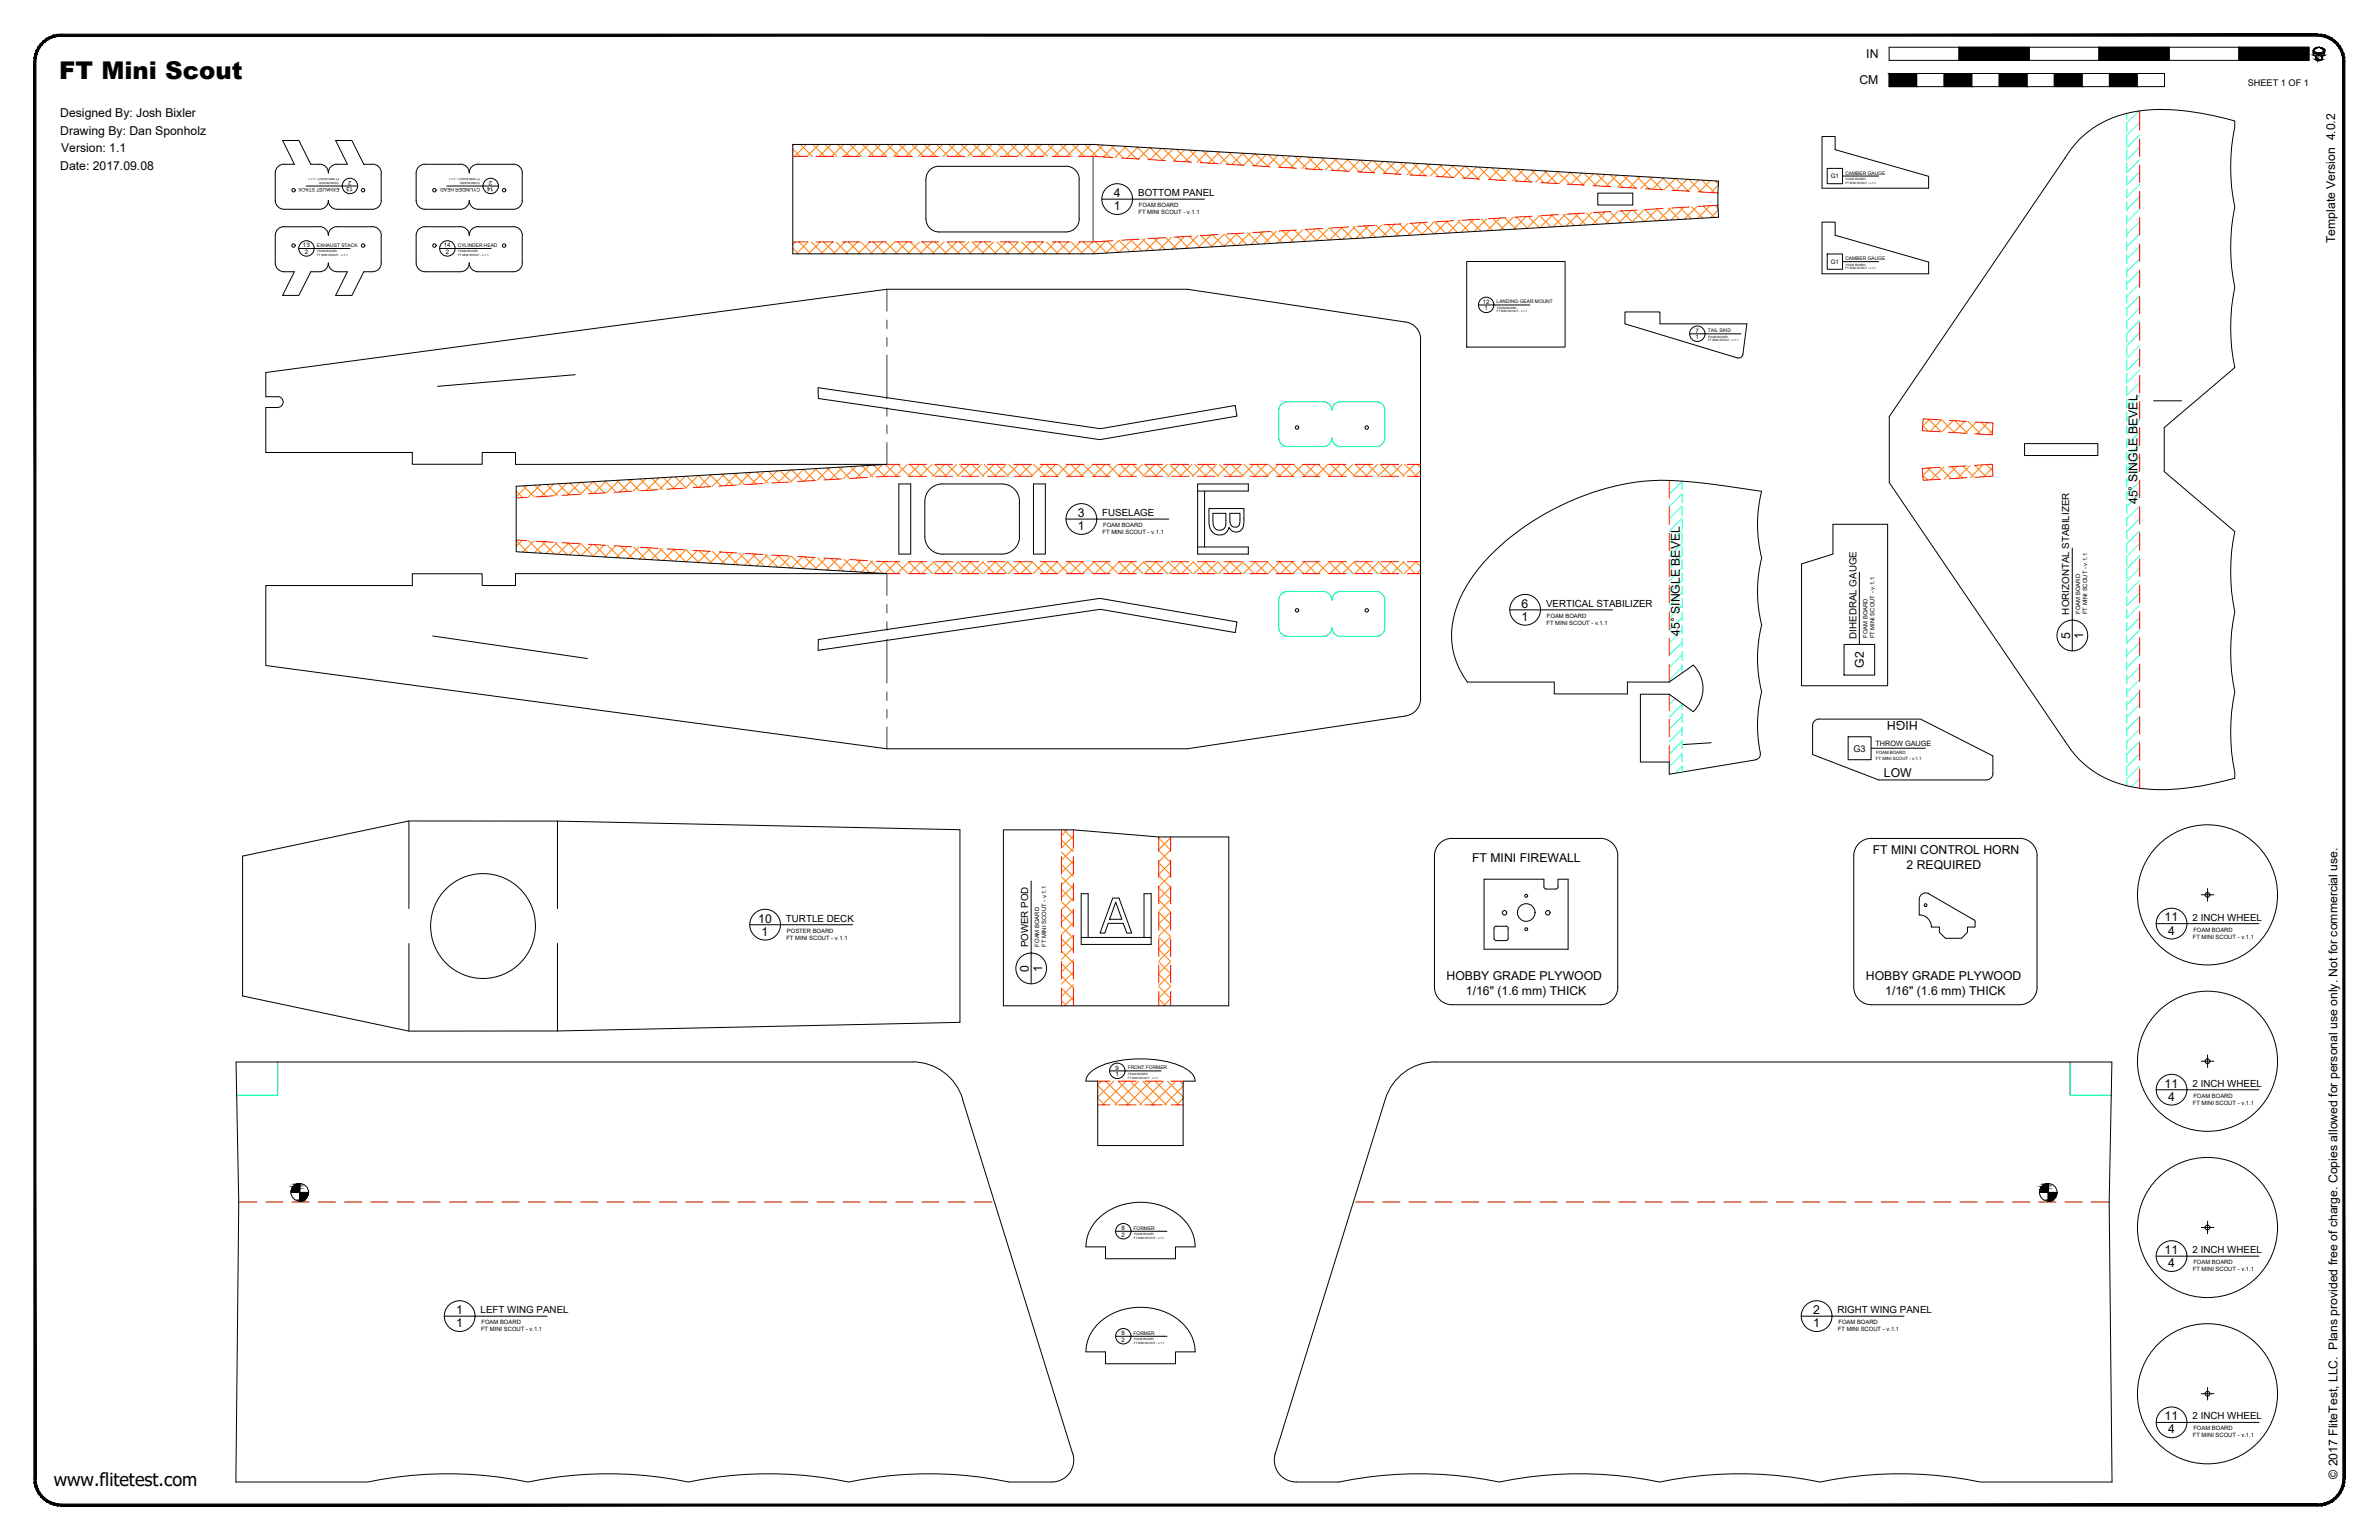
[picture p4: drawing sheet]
<svg xmlns="http://www.w3.org/2000/svg" width="864mm" height="559mm" viewBox="0 0 864 559" stroke-linecap="round" stroke-linejoin="round" font-family="sans-serif">
<defs><g id="words">
<text font-size="8.9" x="21.5" y="28.8">FT Mini Scout</text>
<text font-size="6.6" x="19.5" y="539.1">www.flitetest.com</text>
<g font-size="4.4">
<text x="677.5" y="21.1">IN</text>
<text x="675" y="30.6">CM</text>
<text x="21.9" y="42.5">Designed By: Josh Bixler</text>
<text x="21.9" y="48.9">Drawing By: Dan Sponholz</text>
<text x="22.2" y="55.2">Version: 1.1</text>
<text x="21.9" y="61.6">Date: 2017.09.08</text>
<text x="404.3" y="71.5">4</text>
<text x="404.3" y="76.2">1</text>
<text x="847.7" y="88.2" transform="rotate(-90 847.7 88.2)">Template Version 4.0.2</text>
<text x="775.9" y="182.9" transform="rotate(-90 775.9 182.9)">45° SINGLE BEVEL</text>
<text x="391.3" y="187.6">3</text>
<text x="391.3" y="192.3">1</text>
<text x="552.4" y="220.5">6</text>
<text x="552.4" y="225.3">1</text>
<text x="609.8" y="230.7" transform="rotate(-90 609.8 230.7)">45° SINGLE BEVEL</text>
<text x="751.5" y="231.9" transform="rotate(-90 751.5 231.9)">5</text>
<text x="756.2" y="231.9" transform="rotate(-90 756.2 231.9)">1</text>
<text x="676.5" y="242.4" transform="rotate(-90 676.5 242.4)">G2</text>
<text x="696.1" y="261.7" transform="rotate(-180 696.1 261.7)">HIGH</text>
<text x="683.9" y="281.9">LOW</text>
<text x="679.8" y="310">FT MINI CONTROL HORN</text>
<text x="534.4" y="312.8">FT MINI FIREWALL</text>
<text x="692.1" y="315.4">2 REQUIRED</text>
<text x="275.2" y="334.8">10</text>
<text x="785.8" y="334.4">11</text>
<text x="276.5" y="339.5">1</text>
<text x="787" y="339.1">4</text>
<text x="373.5" y="352.7" transform="rotate(-90 373.5 352.7)">0</text>
<text x="378.3" y="352.7" transform="rotate(-90 378.3 352.7)">1</text>
<text x="525.1" y="355.6">HOBBY GRADE PLYWOOD</text>
<text x="677.3" y="355.6">HOBBY GRADE PLYWOOD</text>
<text x="532.2" y="361">1/16&quot; (1.6 mm) THICK</text>
<text x="684.4" y="361">1/16&quot; (1.6 mm) THICK</text>
<text x="785.8" y="394.6">11</text>
<text x="787" y="399.4">4</text>
<text x="785.8" y="455">11</text>
<text x="787" y="459.8">4</text>
<text x="165.6" y="476.8">1</text>
<text x="658.2" y="476.8">2</text>
<text x="165.6" y="481.6">1</text>
<text x="658.2" y="481.6">1</text>
<text x="785.8" y="515.3">11</text>
<text x="787" y="520.1">4</text>
<text x="848.5" y="536.6" transform="rotate(-90 848.5 536.6)">© 2017 FliteTest, LLC. Plans provided free of charge. Copies allowed for personal use only. Not for commercial use.</text>
</g>
<g font-size="3.5">
<text x="413.2" y="71.1">BOTTOM PANEL</text>
<text x="400.1" y="187.2">FUSELAGE</text>
<text x="561.3" y="220.2">VERTICAL STABILIZER</text>
<text x="751.1" y="223" transform="rotate(-90 751.1 223)">HORIZONTAL STABILIZER</text>
<text x="673.9" y="231.8" transform="rotate(-90 673.9 231.8)">DIHEDRAL GAUGE</text>
<text x="285.3" y="334.4">TURTLE DECK</text>
<text x="795.9" y="334.1">2 INCH WHEEL</text>
<text x="373.2" y="343.8" transform="rotate(-90 373.2 343.8)">POWER POD</text>
<text x="795.9" y="394.3">2 INCH WHEEL</text>
<text x="795.9" y="454.7">2 INCH WHEEL</text>
<text x="174.5" y="476.4">LEFT WING PANEL</text>
<text x="667" y="476.4">RIGHT WING PANEL</text>
<text x="795.9" y="515">2 INCH WHEEL</text>
</g>
<g font-size="3.3">
<text x="816" y="31.1">SHEET 1 OF 1</text>
<text x="672.8" y="272.7">G3</text>
</g>
<text font-size="2.7" x="680.8" y="270.7">THROW GAUGE</text>
<g font-size="2.2">
<text x="127.6" y="65.5" transform="rotate(-180 127.6 65.5)">2</text>
<text x="178.7" y="65.5" transform="rotate(-180 178.7 65.5)">2</text>
<text x="664.6" y="64.7">G1</text>
<text x="128.2" y="67.9" transform="rotate(-180 128.2 67.9)">13</text>
<text x="179.3" y="67.9" transform="rotate(-180 179.3 67.9)">14</text>
<text x="110" y="89.8">13</text>
<text x="161.1" y="89.8">14</text>
<text x="110.6" y="92.2">2</text>
<text x="161.8" y="92.2">2</text>
<text x="664.6" y="95.7">G1</text>
<text x="538.3" y="110.3">12</text>
<text x="538.9" y="112.6">1</text>
<text x="615.5" y="120.7">7</text>
<text x="615.5" y="123.1">1</text>
<text x="404.9" y="388.2">9</text>
<text x="404.9" y="390.6">1</text>
<text x="407.1" y="446.4">8</text>
<text x="407.1" y="448.8">2</text>
<text x="407.1" y="484.5">8</text>
<text x="407.1" y="486.9">2</text>
</g>
<g font-size="2.1">
<text x="413.3" y="77.7">FT MINI SCOUT - v.1.1</text>
<text x="413.5" y="75.2">FOAM BOARD</text>
<text x="400.5" y="191.2">FOAM BOARD</text>
<text x="400.3" y="193.8">FT MINI SCOUT - v.1.1</text>
<text x="561.4" y="226.8">FT MINI SCOUT - v.1.1</text>
<text x="561.5" y="224.2">FOAM BOARD</text>
<text x="755.1" y="222.7" transform="rotate(-90 755.1 222.7)">FOAM BOARD</text>
<text x="757.7" y="222.9" transform="rotate(-90 757.7 222.9)">FT MINI SCOUT - v.1.1</text>
<text x="677.9" y="231.5" transform="rotate(-90 677.9 231.5)">FOAM BOARD</text>
<text x="680.5" y="231.7" transform="rotate(-90 680.5 231.7)">FT MINI SCOUT - v.1.1</text>
<text x="285.5" y="341">FT MINI SCOUT - v.1.1</text>
<text x="285.7" y="338.5">POSTER BOARD</text>
<text x="796" y="340.7">FT MINI SCOUT - v.1.1</text>
<text x="796.2" y="338.1">FOAM BOARD</text>
<text x="377.2" y="343.5" transform="rotate(-90 377.2 343.5)">FOAM BOARD</text>
<text x="379.8" y="343.6" transform="rotate(-90 379.8 343.6)">FT MINI SCOUT - v.1.1</text>
<text x="796" y="400.9">FT MINI SCOUT - v.1.1</text>
<text x="796.2" y="398.4">FOAM BOARD</text>
<text x="796" y="461.3">FT MINI SCOUT - v.1.1</text>
<text x="796.2" y="458.7">FOAM BOARD</text>
<text x="174.6" y="483.1">FT MINI SCOUT - v.1.1</text>
<text x="174.8" y="480.5">FOAM BOARD</text>
<text x="667.2" y="483.1">FT MINI SCOUT - v.1.1</text>
<text x="667.4" y="480.5">FOAM BOARD</text>
<text x="796" y="521.6">FT MINI SCOUT - v.1.1</text>
<text x="796.2" y="519.1">FOAM BOARD</text>
</g>
<g font-size="1.8">
<text x="669.9" y="63.3">CAMBER GAUGE</text>
<text x="123.2" y="68" transform="rotate(-180 123.2 68)">EXHAUST STACK</text>
<text x="174.3" y="68" transform="rotate(-180 174.3 68)">CYLINDER HEAD</text>
<text x="115" y="89.6">EXHAUST STACK</text>
<text x="166.2" y="89.6">CYLINDER HEAD</text>
<text x="669.9" y="94.4">CAMBER GAUGE</text>
<text x="543.3" y="110.1">LANDING GEAR MOUNT</text>
<text x="619.9" y="120.6">TAIL SKID</text>
<text x="409.4" y="388">FRONT FORMER</text>
<text x="411.5" y="446.2">FORMER</text>
<text x="411.5" y="484.3">FORMER</text>
</g>
<g font-size="1.6">
<text x="680.9" y="275.6">FT MINI SCOUT - v.1.1</text>
<text x="681" y="273.7">FOAM BOARD</text>
</g>
<g font-size="1.1">
<text x="123.1" y="64.7" transform="rotate(-180 123.1 64.7)">FT MINI SCOUT - v.1.1</text>
<text x="174.2" y="64.7" transform="rotate(-180 174.2 64.7)">FT MINI SCOUT - v.1.1</text>
<text x="670" y="65.3">FOAM BOARD</text>
<text x="123" y="66" transform="rotate(-180 123 66)">FOAM BOARD</text>
<text x="174.1" y="66" transform="rotate(-180 174.1 66)">FOAM BOARD</text>
<text x="669.9" y="66.6">FT MINI SCOUT - v.1.1</text>
<text x="115.1" y="92.9">FT MINI SCOUT - v.1.1</text>
<text x="115.2" y="91.6">FOAM BOARD</text>
<text x="166.3" y="92.9">FT MINI SCOUT - v.1.1</text>
<text x="166.3" y="91.6">FOAM BOARD</text>
<text x="669.9" y="97.7">FT MINI SCOUT - v.1.1</text>
<text x="670" y="96.4">FOAM BOARD</text>
<text x="543.4" y="113.4">FT MINI SCOUT - v.1.1</text>
<text x="543.4" y="112.1">FOAM BOARD</text>
<text x="620" y="123.9">FT MINI SCOUT - v.1.1</text>
<text x="620.1" y="122.6">FOAM BOARD</text>
<text x="409.4" y="391.4">FT MINI SCOUT - v.1.1</text>
<text x="409.5" y="390.1">FOAM BOARD</text>
<text x="411.6" y="449.5">FT MINI SCOUT - v.1.1</text>
<text x="411.7" y="448.3">FOAM BOARD</text>
<text x="411.6" y="487.6">FT MINI SCOUT - v.1.1</text>
<text x="411.7" y="486.4">FOAM BOARD</text>
</g>
</g></defs>
<!-- layer: 01 CUT -->
<g fill="none" stroke="#000" stroke-width=".36">
<path d="M103.1 59.6h3.8l-4.3-8.6h5.9l4.3 8.6h3.2M103.1 59.6a3.2 3.2 0 0 0-3.2 3.2v10M116 59.6a3.2 3.2 0 0 1 3.2 3.2M122.3 59.6h3.8l-4.3-8.6h5.9l4.4 8.6h3.1M122.4 59.6a3.2 3.2 0 0 0-3.2 3.2M135.2 59.6a3.2 3.2 0 0 1 3.2 3.2v10M154.2 59.6h12.9M154.3 59.6a3.2 3.2 0 0 0-3.2 3.2v10M167.2 59.6a3.1 3.1 0 0 1 3.1 3.2 3.2 3.2 0 0 1 3.2-3.2M173.5 59.6h12.9M186.4 59.6a3.2 3.2 0 0 1 3.2 3.2v10M287.8 52.4h109l227.1 13.3-.3 4.3 .3 8.8-227.1 13.3h-109z"/>
<path d="M661.4 49.5h4.8v4.8l33.9 9.7v4.3h-38.7zM754.8 50.6a41.2 41.2 0 0 1 31.3-10.8 98.8 98.8 0 0 1 25.1 4.1v2.2a71.7 71.7 0 0 0 0 29 72 72 0 0 0 0 29.2 72 72 0 0 0 0 29.1l-25.6 21.8v15.9l25.6 21.8a72 72 0 0 0 0 29.1 72 72 0 0 0 0 29.1 71.7 71.7 0 0 0 0 29.1v2.2a87.4 87.4 0 0 1-33.6 3.7 36.3 36.3 0 0 1-28-17.1l-63.8-93.9v-24l65-95.6zM99.9 72.7a3.2 3.2 0 0 0 3.2 3.2h12.9a3.2 3.2 0 0 0 3.2-3.2M119.2 72.7a3.2 3.2 0 0 0 3.1 3.2h12.9a3.2 3.2 0 0 0 3.2-3.2M151.1 72.7a3.2 3.2 0 0 0 3.2 3.2h12.8a3.2 3.2 0 0 0 3.3-3.2 3.1 3.1 0 0 0 3.1 3.2h12.9a3.2 3.2 0 0 0 3.2-3.2M336.1 65.1a4.7 4.7 0 0 1 4.8-4.7l46.1-.1a4.8 4.8 0 0 1 4.8 4.8M336.1 65.1v14.3a4.8 4.8 0 0 0 4.8 4.8h46.1a4.8 4.8 0 0 0 4.8-4.8M391.7 65.1v14.3M580 70.1h12.7v4.3h-12.7zM99.9 95.4a3.2 3.2 0 0 0 3.2 3.2h3.8l-4.3 8.6h5.9l4.3-8.6h3.2a3.2 3.2 0 0 0 3.2-3.2M99.9 85.5v9.9M103.1 82.3h12.9"/>
<path d="M103.1 82.2a3.2 3.2 0 0 0-3.2 3.2M116 82.2a3.2 3.2 0 0 1 3.2 3.2M119.2 95.4a3.2 3.2 0 0 0 3.1 3.2h3.8l-4.3 8.6h5.9l4.4-8.6h3.1a3.2 3.2 0 0 0 3.2-3.2M122.3 82.3h12.9M122.4 82.2a3.2 3.2 0 0 0-3.2 3.2M135.2 82.2a3.2 3.2 0 0 1 3.2 3.2M138.4 85.5v9.9M151.1 95.4a3.2 3.2 0 0 0 3.2 3.2h12.8a3.2 3.2 0 0 0 3.3-3.2 3.1 3.1 0 0 0 3.1 3.2h12.9a3.2 3.2 0 0 0 3.2-3.2M151.1 85.5v9.9M154.2 82.3h12.9M154.3 82.2a3.2 3.2 0 0 0-3.2 3.2M167.2 82.2a3.1 3.1 0 0 1 3.1 3.2 3.2 3.2 0 0 1 3.2-3.2"/>
<path d="M173.5 82.3h12.9M186.4 82.2a3.2 3.2 0 0 1 3.2 3.2M189.6 85.5v9.9M532.4 94.9h35.7v31h-35.7zM661.4 80.6h4.8v4.8l33.9 9.7v4.3h-38.7zM510.3 116.9l-79.3-11.9h-109l-225.5 30.2v8.8l4.3-.1a1.98 1.98 0 0 1 2 2 1.98 1.98 0 0 1-2 2h-4.3v16.3h53.2v4.3h25.3v-4.3h12.1v4.3h134.9l-134.6 7.9v23.8l134.6 7.9h-134.9v4.4h-12.1v-4.3h-25.3v4.3h-53.2v29l225.5 30.2h109l79.3-11.9M510.3 116.8a6.4 6.4 0 0 1 5.4 6.3M589.9 113.2h12.7v4.3h31.5l-1.4 11a1.61 1.61 0 0 1-2 1.3l-40.8-12.3zM208.8 136l-49.9 4.2M515.7 123.2v130.3M297 140.7l102.5 14.9 48.9-8.5 .6 3.9-49.7 8.5-102.2-14.9zM781.8 145.4h10.1"/>
<path d="M326.3 175.6h4.3v25.5h-4.3zM342.1 175.6h21.6a6.3 6.3 0 0 1 6.3 6.4l.1 12.7a6.4 6.4 0 0 1-6.4 6.4h-21.6M342.1 175.6a6.4 6.4 0 0 0-6.4 6.4v12.7a6.4 6.4 0 0 0 6.4 6.4M375.2 175.6h4.3v25.5h-4.3zM639.5 178.2a50.1 50.1 0 0 0 0 24.3 50 50 0 0 0 0 24.3M639.5 178.3l-9.7-1.5a142.4 142.4 0 0 0-31.8-2.3 94.2 94.2 0 0 0-60.1 30.4 40.8 40.8 0 0 0-11 25.4 28.3 28.3 0 0 0 5.8 17.2h31.5v4.3h26.6v-4.3h15.2l8.6-6.1M734.9 161h26.6v4.3h-26.6zM665.4 190.2h19.8v58.6h-31.2v-44.2l11.4-3.5zM157.1 230.8l56.1 8.2M297.1 232.1l102.2-15 49.7 8.6-.6 3.8-48.9-8.4-102.5 14.9zM639.5 226.7a50 50 0 0 0 0 24.3 54 54 0 0 0-.5 23.1l-.6 1-1 .5M515.7 253.5a6.4 6.4 0 0 1-5.4 6.3"/>
<path d="M614.7 241.3a11.9 11.9 0 0 1 0 17l-8.7-6.4h-10.5v24.6h10.5v4.4l31.4-5.2M621.2 269.5l-10.1 .7M148.4 297.9v31.7M202.4 297.9v31.8M723.5 280.6l-.3 1.1-.6 .8-1.6 .5h-39l-24-9.2 .1-11.1 .8-1.3 1.5-.5h36.8l26.2 13.4v6.3M88.1 310.6l60.3-12.7h54l146.1 3.2v69.9l-146.1 3.1h-54l-60.3-12.7zM364.2 301.1h25.4l31.1 2.6h25.4v61.3h-81.9zM547.5 336.9v3.6M547.5 336.9l-.2-.6-.6-.3-4.1 .3-.3 .6v3.6l.3 .6 .6 .2h3.5l.6-.2 .2-.6M561.3 322.6h3.5M565.6 321.8v-2.8h3.6v25.4h-30.5v-25.4h21.8v3.1l.8 .5M565.6 321.8l-.2 .6-.6 .2"/>
<path d="M696.7 332a4.4 4.4 0 0 1 4.4 4.4M698.6 328.1l.6-.1 .3 .5-.1 .3h-.8zM700.3 324.4l16.3 9.4 .4 .7M700.3 324.3a2.41 2.41 0 0 0-3.6 2.1v5.6M717 334.5v1.9h-2.8v1.9l-2.1 2.2h-5.9l-2.2-2.2v-1.9h-2.9M148.4 342.4v31.7M202.4 342.3v31.8M349.4 398.7a18.9 18.9 0 0 0-18.2-13.3h-245.5l1 50.8-1.1 101.6h47.9a142.5 142.5 0 0 1 58.1 0 142.8 142.8 0 0 1 58.3 0 142.5 142.5 0 0 1 58.2 0 142.5 142.5 0 0 1 58.2 0h15.5a8 8 0 0 0 7.6-10.4l-40-128.6M394.2 392.3a6.1 6.1 0 0 1 3.8-4.8 40.4 40.4 0 0 1 32 0 6.1 6.1 0 0 1 3.8 4.8h-4.3v23.4h-31v-23.4h-4.3M507.6 391a18.8 18.8 0 0 1 13.5-5.6h245.5l-1 50.8 1.1 101.6h-47.8a142.5 142.5 0 0 0-58.2 0 142.8 142.8 0 0 0-58.3 0 142.5 142.5 0 0 0-58.2 0 142.5 142.5 0 0 0-58.2 0h-15.5a8 8 0 0 1-7.6-10.4l40-128.6 1.9-4.3zM394.2 452.4a16.5 16.5 0 0 1 12.5-15 21.9 21.9 0 0 1 25 7.7 13.8 13.8 0 0 1 2.1 7.3h-7.1v4.3h-25.4v-4.3h-7.1M394.2 490.5a16.5 16.5 0 0 1 12.5-15 21.9 21.9 0 0 1 25 7.7 13.8 13.8 0 0 1 2.1 7.3h-7.1v4.4h-25.4v-4.4h-7.1"/>
<circle cx="106.5" cy="69" r=".62"/>
<circle cx="131.8" cy="69" r=".62"/>
<circle cx="157.7" cy="69" r=".62"/>
<circle cx="183" cy="69" r=".62"/>
<circle cx="106.5" cy="89.1" r=".62"/>
<circle cx="131.8" cy="89.1" r=".62"/>
<circle cx="157.7" cy="89.1" r=".62"/>
<circle cx="183" cy="89.1" r=".62"/>
<circle cx="470.8" cy="155.1" r=".62"/>
<circle cx="496.1" cy="155.1" r=".62"/>
<circle cx="470.8" cy="221.5" r=".62"/>
<circle cx="496.1" cy="221.5" r=".62"/>
<circle cx="175.3" cy="336" r="19"/>
<circle cx="546.1" cy="331.2" r=".82"/>
<circle cx="554" cy="331.1" r="3.2"/>
<circle cx="554" cy="325.1" r=".52"/>
<circle cx="554" cy="337.2" r=".52"/>
<circle cx="561.9" cy="331.2" r=".82"/>
<circle cx="801.3" cy="324.7" r="25.4"/>
<circle cx="801.3" cy="324.7" r=".87"/>
<circle cx="801.3" cy="385.1" r="25.4"/>
<circle cx="801.3" cy="385.1" r=".87"/>
<circle cx="801.3" cy="445.4" r="25.4"/>
<circle cx="801.3" cy="445.4" r=".87"/>
<circle cx="801.3" cy="505.7" r="25.4"/>
<circle cx="801.3" cy="505.7" r=".87"/>
</g>
<!-- layer: 06 CAVITY -->
<g fill="none" stroke="#ff7f00" stroke-width=".36">
<path d="M287.8 54.1l2.6 2.6M288.3 52.4l-.5 .5M290.6 52.4l4.3 4.3M292.8 52.4l-4.4 4.3M295.1 52.4l4.3 4.3M297.3 52.4l-4.3 4.3M299.6 52.4l4.3 4.3M301.7 52.4l-4.3 4.3M304.1 52.4l4.3 4.3M306.2 52.4l-4.3 4.3M308.5 52.4l4.3 4.3M310.7 52.4l-4.3 4.3"/>
<path d="M313 52.4l4.4 4.3M315.2 52.4l-4.3 4.3M317.5 52.4l4.3 4.3M319.7 52.4l-4.3 4.3M322 52.4l4.3 4.3M324.2 52.4l-4.3 4.3M326.5 52.4l4.3 4.3M328.7 52.4l-4.3 4.3M331 52.4l4.3 4.3M333.2 52.4l-4.3 4.3M335.5 52.4l4.3 4.3M337.7 52.4l-4.3 4.3"/>
<path d="M340 52.4l4.3 4.3M342.2 52.4l-4.3 4.3M344.5 52.4l4.3 4.3M346.7 52.4l-4.3 4.3M349 52.4l4.3 4.3M351.1 52.4l-4.3 4.3M353.4 52.4l4.3 4.3M355.7 52.4l-4.4 4.3M357.9 52.4l4.4 4.3M360.1 52.4l-4.3 4.3M362.4 52.4l4.3 4.3M364.6 52.4l-4.3 4.3"/>
<path d="M366.9 52.4l4.3 4.3M369.1 52.4l-4.3 4.3M371.4 52.4l4.3 4.3M373.6 52.4l-4.3 4.3M375.9 52.4l4.3 4.3M378.1 52.4l-4.3 4.3M380.4 52.4l4.3 4.3M382.6 52.4l-4.3 4.3M384.9 52.4l4.3 4.3M387.1 52.4l-4.4 4.3M389.3 52.4l4.4 4.3M391.6 52.4l-4.3 4.3"/>
<path d="M393.9 52.4l4.4 4.4M396 52.4l-4.3 4.3M398.4 52.5l4.6 4.6M400.4 52.6l-4.2 4.1M403.2 52.8l4.6 4.6M404.6 52.9l-4.1 4M408 53.1l4.6 4.5M408.8 53.1l-4.1 4.1M412.8 53.4l4.5 4.5M413.1 53.4l-4.1 4M417.3 53.6l-4.1 4.1M417.5 53.6l4.6 4.6"/>
<path d="M421.5 53.9l-4 4M422.3 53.9l4.6 4.6M425.8 54.1l-4.1 4.1M427.1 54.2l4.6 4.6M430 54.4l-4 4M431.8 54.5l4.6 4.6M434.3 54.6l-4.1 4.1M436.6 54.8l4.6 4.5M438.5 54.9l-4.1 4M441.4 55l4.6 4.6M442.8 55.1l-4.1 4.1M446.2 55.3l4.5 4.6"/>
<path d="M447 55.3l-4.1 4.1M450.9 55.6l4.6 4.6M451.3 55.6l-4.2 4.1M455.5 55.8l-4.1 4.1M455.7 55.8l4.6 4.7M459.7 56.1l-4.1 4.1M460.4 56.1l4.7 4.6M464 56.3l-4.1 4.1M465.2 56.4l4.6 4.6M468.2 56.6l-4 4.1M470 56.7l4.6 4.6M472.4 56.8l-4 4.1"/>
<path d="M474.8 57l4.5 4.5M476.7 57.1l-4.1 4.1M479.5 57.2l4.6 4.6M480.9 57.3l-4 4.1M484.3 57.5l4.6 4.6M485.2 57.6l-4.1 4M489.1 57.8l4.6 4.6M489.4 57.8l-4.1 4.1M493.7 58.1l-4.1 4M493.8 58.1l4.6 4.6M497.9 58.3l-4.1 4.1M498.6 58.4l4.6 4.5"/>
<path d="M502.2 58.6l-4.1 4M503.4 58.7l4.6 4.5M506.4 58.8l-4.1 4.1M508.2 58.9l4.5 4.6M510.6 59.1l-4 4M512.9 59.2l4.6 4.6M514.9 59.3l-4.1 4.1M517.7 59.5l4.6 4.6M519.1 59.6l-4 4M522.5 59.8l4.6 4.6M523.3 59.8l-4 4.1M527.2 60.1l4.6 4.5"/>
<path d="M527.6 60.1l-4.1 4M530.1 80l-4.5 4.6M531.8 60.3l-4 4.1M532 60.3l4.6 4.6M533.5 79.8l4.1 4.1M535 79.7l-4.7 4.6M536.1 60.6l-4.1 4M536.8 60.6l4.6 4.6M537.7 79.5l4.1 4.1M539.7 79.4l-4.6 4.6M540.3 60.8l-4.1 4.1M541.6 60.9l4.5 4.6"/>
<path d="M542 79.3l4.1 4.1M544.5 79.1l-4.6 4.6M544.6 61.1l-4.1 4M546.2 79l4.1 4.1M546.3 61.2l4.6 4.6M548.8 61.3l-4.1 4.1M549.2 78.9l-4.6 4.5M550.4 78.8l4.2 4.1M551.1 61.4l4.5 4.6M553.1 61.5l-4.1 4.1M554 78.6l-4.6 4.6M554.7 78.5l4.1 4.1"/>
<path d="M555.8 61.7l4.7 4.6M557.3 61.8l-4.1 4.1M558.8 78.3l-4.6 4.6M558.9 78.3l4.1 4.1M560.6 62l4.6 4.6M561.5 62l-4 4.1M563.2 78l4.1 4.1M563.5 78l-4.5 4.6M565.4 62.3l4.6 4.6M565.8 62.3l-4.1 4.1M567.4 77.8l4.1 4.1M568.3 77.7l-4.6 4.6"/>
<path d="M570 62.5l-4 4.1M570.1 62.5l4.6 4.7M571.7 77.5l4 4.1M573.1 77.5l-4.6 4.5M574.3 62.8l-4.1 4.1M574.9 62.8l4.6 4.7M575.9 77.3l4.1 4.1M577.9 77.2l-4.6 4.6M578.5 63l-4.1 4.2M579.7 63.1l4.6 4.6M580.2 77l4 4.1M582.6 76.9l-4.6 4.6"/>
<path d="M582.8 63.3l-4.1 4.1M584.4 76.8l4.1 4.1M584.5 63.4l4.6 4.6M587 63.5l-4.1 4.1M587.4 76.6l-4.6 4.6M588.6 76.5l4.1 4.1M589.2 63.7l4.6 4.5M591.3 63.8l-4.2 4.1M592.2 76.3l-4.6 4.6M592.9 76.3l4.1 4.1M594 63.9l4.6 4.6M595.5 64l-4.1 4.1"/>
<path d="M596.9 76l-4.5 4.6M597.1 76l4.1 4.2M598.8 64.2l4.6 4.6M599.7 64.3l-4.1 4.1M601.3 75.8l4.2 4.1M601.7 75.8l-4.6 4.6M603.5 64.5l4.6 4.6M604 64.5l-4.1 4.1M605.6 75.5l4.1 4.2M606.5 75.5l-4.6 4.6M608.2 64.8l-4.1 4.1M608.3 64.8l4.6 4.6"/>
<path d="M609.8 75.3l4.1 4.1M611.3 75.2l-4.7 4.6M612.4 65l-4 4.1M613.1 65.1l4.6 4.6M614.1 75l4.1 4.2M616 74.9l-4.6 4.7M616.7 65.3l-4.1 4.1M617.9 65.4l4.6 4.5M618.3 74.8l4.1 4.1M620.8 74.6l-4.6 4.7M620.9 65.5l-4 4.1M622.6 74.5l1.1 1.2"/>
<path d="M622.6 65.6l1.2 1.2M623.7 76.2l-2.7 2.8M623.8 67.2l-2.7 2.7M287.8 90l2 2.1M288.8 87.8l-1 1M290 87.8l4.3 4.3M293.4 87.8l-4.4 4.3M294.5 87.8l4.3 4.3M297.8 87.8l-4.3 4.3M299 87.8l4.3 4.3M302.3 87.8l-4.3 4.3M303.5 87.8l4.3 4.3"/>
<path d="M306.8 87.8l-4.3 4.3M308 87.8l4.3 4.3M311.3 87.8l-4.3 4.3M312.5 87.8l4.3 4.3M315.8 87.8l-4.3 4.3M317 87.8l4.3 4.3M320.3 87.8l-4.3 4.3M321.4 87.8l4.3 4.3M324.8 87.8l-4.4 4.3M325.9 87.8l4.4 4.3M329.3 87.8l-4.3 4.3M330.4 87.8l4.3 4.3"/>
<path d="M333.7 87.8l-4.3 4.3M334.9 87.8l4.3 4.3M338.2 87.8l-4.3 4.3M339.4 87.8l4.3 4.3M342.7 87.8l-4.3 4.3M343.9 87.8l4.3 4.3M347.2 87.8l-4.3 4.3M348.4 87.8l4.3 4.3M351.7 87.8l-4.3 4.3M352.9 87.8l4.3 4.3M356.2 87.8l-4.3 4.3M357.3 87.8l4.4 4.3"/>
<path d="M360.7 87.8l-4.3 4.3M361.9 87.8l4.3 4.3M365.2 87.8l-4.3 4.3M366.3 87.8l4.4 4.3M369.7 87.8l-4.4 4.3M370.8 87.8l4.4 4.3M374.2 87.8l-4.3 4.3M375.4 87.8l4.3 4.3M378.7 87.8l-4.3 4.3M379.8 87.8l4.3 4.3M383.1 87.8l-4.3 4.3M384.3 87.8l4.4 4.3"/>
<path d="M387.7 87.8l-4.4 4.3M388.8 87.8l4.3 4.3M392.1 87.8l-4.3 4.3M393.3 87.8l4.3 4.3M396.6 87.8l-4.3 4.3M397.7 87.7l4.1 4.1M401.4 87.5l-4.6 4.6M402 87.5l4.1 4.1M410.3 91.3l-4.1-4.1-4.6 4.6M410.5 87l4.1 4.1M410.9 86.9l-4.6 4.6M414.7 86.7l4.1 4.1"/>
<path d="M415.7 86.7l-4.6 4.6M419 86.5l4 4.1M420.5 86.4l-4.6 4.6M423.2 86.2l4.1 4.1M425.2 86.1l-4.5 4.6M427.4 86l4.1 4.1M430 85.8l-4.6 4.6M431.7 85.7l4 4.1M434.8 85.6l-4.6 4.5M435.9 85.5l4.1 4.1M439.6 85.3l-4.7 4.6M440.2 85.2l4 4.1"/>
<path d="M444.3 85l-4.6 4.6M444.4 85l4.1 4.1M448.6 84.7l4.1 4.1M449.1 84.7l-4.6 4.6M452.9 84.5l4.1 4.1M453.8 84.4l-4.5 4.6M457.1 84.2l4.1 4.1M458.6 84.2l-4.6 4.5M461.4 84l4.1 4.1M463.4 83.9l-4.6 4.6M465.6 83.7l4.1 4.1M468.2 83.6l-4.6 4.6"/>
<path d="M469.9 83.5l4 4.1M472.9 83.3l-4.6 4.6M474.1 83.2l4.1 4.1M477.7 83l-4.6 4.6M478.4 83l4 4.1M482.5 82.8l-4.6 4.5M482.6 82.7l4 4.1M486.8 82.5l4.1 4.1M487.2 82.5l-4.5 4.5M491.1 82.2l4.1 4.2M492 82.2l-4.6 4.6M495.3 82l4.1 4.1"/>
<path d="M496.8 81.9l-4.6 4.6M499.5 81.7l4.2 4.2M501.6 81.6l-4.6 4.7M503.8 81.5l4.1 4.1M506.3 81.3l-4.6 4.7M508 81.2l4.1 4.2M511.1 81.1l-4.6 4.6M512.3 81l4.1 4.1M515.9 80.8l-4.7 4.6M516.5 80.7l4.1 4.2M520.6 80.5l-4.5 4.6M520.8 80.5l4 4.1"/>
<path d="M525 80.3l4.1 4.1M525.4 80.3l-4.6 4.5M529.3 80l4 4.1M698 154.4l2 2M700.1 152.1l4.6 4.6M700.5 152.1l-2.6 2.6M704.7 152.4l-4 4.1M704.9 152.4l4.6 4.6M709 152.6l-4.1 4.1M709.6 152.7l4.7 4.5M713.2 152.9l-4.1 4M714.5 152.9l4.5 4.6"/>
<path d="M717.5 153.1l-4.1 4.1M719.2 153.2l4 4M721.7 153.4l-4.1 4M723.3 156.3l-1.5 1.4M187.4 178.2l2.3 2.4M189.9 176.3l4.1 4M191.4 176.2l-4 4.1M194.1 176.1l4.1 4M196.2 175.9l-4.5 4.6M198.4 175.8l4.1 4M201 175.6l-4.5 4.6M202.6 175.5l4.1 4.1"/>
<path d="M205.8 175.4l-4.6 4.5M206.9 175.3l4 4M210.5 175.1l-4.5 4.5M211.1 175l4.1 4.1M219.4 178.8l-4.1-4-4.6 4.5M219.6 174.5l4 4.1M220.1 174.5l-4.6 4.6M223.8 174.3l4.1 4M224.8 174.2l-4.5 4.6M228.1 174l4 4.1M229.6 173.9l-4.5 4.6M232.3 173.8l4.1 4"/>
<path d="M234.4 173.7l-4.6 4.5M236.5 173.5l4.1 4.1M239.2 173.4l-4.6 4.5M240.8 173.3l4.1 4M243.9 173.1l-4.5 4.5M245 173l4.1 4.1M248.7 172.8l-4.6 4.6M249.3 172.8l4.1 4M257.6 176.6l-4.1-4.1-4.6 4.6M257.8 172.3l4 4M258.3 172.2l-4.6 4.6M262 172l4.1 4.1"/>
<path d="M263 172l-4.5 4.5M266.3 171.8l4 4.1M267.8 171.7l-4.6 4.5M270.5 171.5l4 4.1M272.6 171.4l-4.6 4.6M274.7 171.3l4.1 4.1M277.4 171.1l-4.6 4.6M279 171l4 4.1M282.1 170.8l-4.6 4.6M283.2 170.8l4.1 4.1M286.9 170.5l-4.6 4.7M287.4 170.5l4.1 4.1"/>
<path d="M295.8 174.4l-4.1-4.1-4.6 4.6M295.9 170l4.1 4.1M296.4 170l-4.5 4.6M300.1 169.8l4.2 4.1M301.2 169.7l-4.6 4.6M304.4 169.5l4.1 4.1M306 169.5l-4.6 4.5M308.6 169.3l4.1 4.1M310.8 169.2l-4.6 4.5M312.9 169l4.1 4.1M315.5 168.9l-4.6 4.6M317.1 168.8l4.1 4.1"/>
<path d="M320.3 168.6l-4.6 4.6M321.4 168.5l4.2 4.3M324.9 168.5l-4.4 4.4M325.8 168.5l4.4 4.3M329.4 168.5l-4.3 4.3M330.3 168.5l4.3 4.3M333.9 168.5l-4.3 4.3M334.8 168.5l4.3 4.3M338.3 168.5l-4.3 4.3M339.3 168.5l4.3 4.3M342.9 168.5l-4.4 4.3M343.8 168.5l4.3 4.3"/>
<path d="M347.3 168.5l-4.3 4.3M348.3 168.5l4.3 4.3M351.8 168.5l-4.3 4.3M352.8 168.5l4.3 4.3M356.3 168.5l-4.3 4.3M357.2 168.5l4.4 4.3M360.8 168.5l-4.3 4.3M361.8 168.5l4.3 4.3M365.3 168.5l-4.3 4.3M366.2 168.5l4.3 4.3M369.8 168.5l-4.3 4.3M370.7 168.5l4.4 4.3"/>
<path d="M374.3 168.5l-4.3 4.3M375.2 168.5l4.3 4.3M378.8 168.5l-4.3 4.3M379.7 168.5l4.3 4.3M383.2 168.5l-4.3 4.3M384.2 168.5l4.3 4.3M387.8 168.5l-4.4 4.3M388.7 168.5l4.3 4.3M392.2 168.5l-4.3 4.3M393.2 168.5l4.3 4.3M396.7 168.5l-4.3 4.3M397.7 168.5l4.3 4.3"/>
<path d="M401.2 168.5l-4.3 4.3M402.1 168.5l4.4 4.3M405.7 168.5l-4.3 4.3M406.7 168.5l4.3 4.3M410.2 168.5l-4.3 4.3M411.1 168.5l4.3 4.3M414.7 168.5l-4.3 4.3M415.6 168.5l4.4 4.3M419.2 168.5l-4.4 4.3M420.1 168.5l4.3 4.3M423.7 168.5l-4.3 4.3M424.6 168.5l4.3 4.3"/>
<path d="M428.2 168.5l-4.3 4.3M429.1 168.5l4.3 4.3M432.7 168.5l-4.4 4.3M433.6 168.5l4.3 4.3M437.2 168.5l-4.3 4.3M438.1 168.5l4.3 4.3M441.6 168.5l-4.3 4.3M442.6 168.5l4.3 4.3M446.2 168.5l-4.4 4.3M447 168.5l4.4 4.3M450.6 168.5l-4.3 4.3M451.6 168.5l4.3 4.3"/>
<path d="M455.1 168.5l-4.3 4.3M456 168.5l4.4 4.3M459.6 168.5l-4.3 4.3M460.5 168.5l4.4 4.3M464.1 168.5l-4.3 4.3M465.1 168.5l4.3 4.3M468.6 168.5l-4.3 4.3M469.5 168.5l4.3 4.3M473.1 168.5l-4.3 4.3M474 168.5l4.4 4.3M477.6 168.5l-4.4 4.3M478.5 168.5l4.3 4.3"/>
<path d="M482.1 168.5l-4.3 4.3M483 168.5l4.3 4.3M486.5 168.5l-4.3 4.3M487.5 168.5l4.3 4.3M491.1 168.5l-4.4 4.3M492 168.5l4.3 4.3M495.5 168.5l-4.3 4.3M496.5 168.5l4.3 4.3M500 168.5l-4.3 4.3M501 168.5l4.3 4.3M504.5 168.5l-4.3 4.3M505.4 168.5l4.4 4.3"/>
<path d="M509 168.5l-4.3 4.3M510 168.5l4.3 4.3M513.5 168.5l-4.3 4.3M514.4 168.5l1.3 1.2M515.7 170.8l-2 2M698 172.4l1.8 1.8M699.9 169.8l4.1 4.1M700.8 169.8l-2.8 2.8M704.1 169.6l4.1 4.1M705.6 169.5l-4.6 4.6M708.4 169.4l4.1 4M710.3 169.3l-4.6 4.5"/>
<path d="M712.6 169.1l4.1 4.1M715.1 169l-4.6 4.6M716.9 168.9l4 4M719.9 168.7l-4.6 4.6M721.1 168.6l2.2 2.2M723.3 169.7l-3.2 3.3M187.4 196.2l4.2 4.3M189.5 196.1l-2.1 2.1M191.9 196.2l4.6 4.6M193.8 196.3l-4.1 4.1M196.7 196.5l4.5 4.6M198 196.6l-4 4"/>
<path d="M201.4 196.8l4.6 4.6M202.3 196.8l-4.1 4.1M206.2 197l4.5 4.6M206.5 197.1l-4 4M210.7 197.3l-4 4.1M210.9 197.3l4.6 4.6M215 197.6l-4.1 4M215.8 197.6l4.5 4.6M219.2 197.8l-4 4.1M220.5 197.9l4.6 4.5M223.4 198.1l-4 4M225.3 198.2l4.5 4.5"/>
<path d="M227.7 198.3l-4.1 4.1M230 198.5l4.6 4.5M231.9 198.6l-4 4M234.8 198.7l4.6 4.6M236.2 198.8l-4.1 4.1M239.6 199l4.5 4.6M240.4 199.1l-4.1 4M244.3 199.3l4.6 4.6M244.7 199.3l-4.1 4.1M248.9 199.6l-4.1 4M249.1 199.6l4.6 4.5M253.2 199.8l-4.1 4.1"/>
<path d="M253.9 199.9l4.6 4.5M257.4 200.1l-4.1 4M258.7 200.1l4.5 4.6M261.6 200.3l-4 4.1M263.4 200.4l4.6 4.6M265.9 200.6l-4.1 4M268.2 200.7l4.6 4.6M270.1 200.8l-4 4.1M273 201l4.6 4.6M274.3 201.1l-4 4M277.8 201.3l4.5 4.5M278.6 201.3l-4.1 4.1"/>
<path d="M282.5 201.6l4.6 4.5M282.8 201.6l-4 4M287.1 201.8l-4.1 4.1M287.3 201.8l4.6 4.6M291.3 202l-4.1 4.1M292.1 202.1l4.6 4.6M295.6 202.3l-4.1 4.1M296.8 202.4l4.6 4.6M299.8 202.5l-4.1 4.1M301.6 202.6l4.6 4.7M304.1 202.8l-4.1 4.1M306.4 202.9l4.6 4.6"/>
<path d="M308.3 203l-4.1 4.1M311.2 203.2l4.5 4.6M312.6 203.3l-4.1 4.1M315.9 203.5l4.6 4.6M316.8 203.5l-4.1 4.1M320.7 203.8l4.4 4.3M321 203.8l-4.1 4.1M325.3 203.8l4.3 4.3M325.4 203.8l-4.2 4.3M329.8 203.8l4.3 4.3M330 203.8l-4.4 4.3M334.2 203.8l4.3 4.3"/>
<path d="M334.4 203.8l-4.3 4.3M338.7 203.8l4.4 4.3M338.9 203.8l-4.3 4.3M343.2 203.8l4.3 4.3M343.4 203.8l-4.3 4.3M347.7 203.8l4.3 4.3M347.9 203.8l-4.3 4.3M352.2 203.8l4.3 4.3M352.4 203.8l-4.3 4.3M356.7 203.8l4.3 4.3M356.9 203.8l-4.3 4.3M361.2 203.8l4.3 4.3"/>
<path d="M361.4 203.8l-4.3 4.3M365.7 203.8l4.3 4.3M365.9 203.8l-4.3 4.3M370.1 203.8l4.4 4.3M370.3 203.8l-4.3 4.3M374.7 203.8l4.3 4.3M374.9 203.8l-4.4 4.3M379.1 203.8l4.3 4.3M379.3 203.8l-4.3 4.3M383.6 203.8l4.4 4.3M383.8 203.8l-4.3 4.3M388.1 203.8l4.3 4.3"/>
<path d="M388.3 203.8l-4.3 4.3M392.6 203.8l4.3 4.3M392.8 203.8l-4.3 4.3M397.1 203.8l4.3 4.3M397.3 203.8l-4.3 4.3M401.6 203.8l4.3 4.3M401.8 203.8l-4.3 4.3M406.1 203.8l4.3 4.3M406.3 203.8l-4.4 4.3M410.6 203.8l4.3 4.3M410.8 203.8l-4.3 4.3M415 203.8l4.4 4.3"/>
<path d="M415.2 203.8l-4.3 4.3M419.6 203.8l4.3 4.3M419.8 203.8l-4.4 4.3M424 203.8l4.4 4.3M424.2 203.8l-4.3 4.3M428.5 203.8l4.4 4.3M428.7 203.8l-4.3 4.3M433.1 203.8l4.3 4.3M433.2 203.8l-4.3 4.3M437.5 203.8l4.3 4.3M437.7 203.8l-4.3 4.3M442 203.8l4.4 4.3"/>
<path d="M442.2 203.8l-4.3 4.3M446.5 203.8l4.3 4.3M446.7 203.8l-4.3 4.3M451 203.8l4.3 4.3M451.2 203.8l-4.4 4.3M455.5 203.8l4.3 4.3M455.7 203.8l-4.3 4.3M460 203.8l4.3 4.3M460.2 203.8l-4.3 4.3M464.5 203.8l4.3 4.3M464.7 203.8l-4.4 4.3M469 203.8l4.3 4.3"/>
<path d="M469.2 203.8l-4.3 4.3M473.4 203.8l4.4 4.3M473.6 203.8l-4.3 4.3M478 203.8l4.3 4.3M478.2 203.8l-4.4 4.3M482.4 203.8l4.3 4.3M482.6 203.8l-4.3 4.3M486.9 203.8l4.3 4.3M487.1 203.8l-4.3 4.3M491.4 203.8l4.3 4.3M491.6 203.8l-4.3 4.3M495.9 203.8l4.3 4.3"/>
<path d="M496.1 203.8l-4.3 4.3M500.4 203.8l4.3 4.3M500.6 203.8l-4.3 4.3M504.9 203.8l4.3 4.3M505.1 203.8l-4.3 4.3M509.4 203.8l4.3 4.3M509.6 203.8l-4.4 4.3M513.9 203.8l1.8 1.8M514.1 203.8l-4.3 4.3M515.7 206.8l-1.5 1.3M385.3 318.2l4.3 4.3M385.3 313.7l4.3 4.3"/>
<path d="M385.3 309.2l4.3 4.3M385.3 304.7l4.3 4.4M386.2 301.1l3.4 3.4M387.4 301.1l-2.1 2.1M389.6 303.4l-4.3 4.3M389.6 307.9l-4.3 4.3M389.6 312.3l-4.3 4.3M389.6 316.8l-4.3 4.4M420.7 317.6l4.3 4.4M420.7 313.1l4.3 4.3M420.7 308.7l4.3 4.3M420.7 304.1l4.3 4.4"/>
<path d="M420.8 303.7h-.1M424.7 303.7l.3 .3M425 303.9l-4.3 4.4M425 312.9l-4.3 4.3M425 308.4l-4.3 4.3M425 317.4l-4.3 4.3M385.3 336.1l4.3 4.4M385.3 331.7l4.3 4.3M385.3 327.2l4.3 4.3M385.3 322.7l4.3 4.3M389.6 321.3l-4.3 4.4M389.6 325.8l-4.3 4.3"/>
<path d="M389.6 330.3l-4.3 4.4M389.6 334.8l-4.3 4.3M389.6 339.3l-4.3 4.3M420.7 335.6l4.3 4.3M420.7 331.1l4.3 4.3M420.7 326.6l4.3 4.3M420.7 322.1l4.3 4.3M425 321.9l-4.3 4.3M425 326.4l-4.3 4.3M425 330.9l-4.3 4.3M425 335.4l-4.3 4.3M425 339.9l-4.3 4.3"/>
<path d="M385.3 358.6l4.3 4.3M385.3 354.1l4.3 4.3M385.3 349.6l4.3 4.4M385.3 345.1l4.3 4.3M385.3 340.7l4.3 4.3M389.6 343.8l-4.3 4.3M389.6 348.3l-4.3 4.3M389.6 352.8l-4.3 4.3M389.6 357.3l-4.3 4.3M420.7 349l4.3 4.4M420.7 340.1l4.3 4.3M420.7 344.6l4.3 4.2-4.3 4.4"/>
<path d="M420.7 353.6l4.3 4.2-4.3 4.3M420.7 358l4.3 4.3-2.7 2.7M425 344.3l-4.3 4.4M425 353.3l-4.3 4.4M385.3 363.1l1.9 1.9M389.6 361.7l-3.2 3.3M420.7 362.5l2.4 2.5M398.5 398.4l2.5 2.5M398.5 393.9l7 7M399.8 392.3l-1.3 1.4M401.4 392.3l8.6 8.6M404.3 392.3l-5.8 5.9"/>
<path d="M405.9 392.3l8.6 8.6M408.8 392.3l-8.6 8.6M410.3 392.3l8.7 8.6M413.3 392.3l-8.6 8.6M414.8 392.3l8.7 8.6M417.8 392.3l-8.7 8.6M419.3 392.3l8.6 8.6M422.3 392.3l-8.6 8.6M423.8 392.3l5.7 5.7M426.8 392.3l-8.7 8.6M428.3 392.3l1.2 1.2M429.5 394.1l-6.9 6.8"/>
<path d="M429.5 398.6l-2.4 2.3"/>
</g>
<!-- layer: 02 SCORE -->
<g fill="none" stroke="#f00" stroke-width=".36">
<path d="M287.8 56.7h5.3M296.3 56.7h6.3M305.8 56.7h6.4M315.3 56.7h6.4M324.9 56.7h6.3M334.4 56.7h6.3M343.9 56.7h6.4M353.4 56.7h6.4M363 56.7h6.3M372.5 56.7h6.3M382 56.7h6.4M391.5 56.7l12.5 .4"/>
<path d="M407.2 57.3l6.4 .4M416.7 57.9l6.3 .4M426.2 58.5l6.4 .3M435.7 59l6.4 .4M445.2 59.6l6.4 .4M776.7 40.3v6.9M776.7 50.4v6.3M776.7 59.9v6.4M454.7 60.1l6.4 .4M464.3 60.7l6.3 .4M473.8 61.2l6.3 .4M483.3 61.8l6.3 .3"/>
<path d="M492.8 62.3l6.3 .4M502.3 62.9l6.3 .4M511.8 63.5l6.3 .3M521.3 64l6.4 .4M530.8 64.6l6.3 .4M537.1 79.6l-6.3 .3M540.3 65.1l6.4 .4M546.7 79l-6.4 .4M549.8 65.7l6.4 .4M556.2 78.5l-6.4 .3M559.4 66.3l6.3 .3M565.7 77.9l-6.3 .4"/>
<path d="M568.8 66.8l6.4 .4M575.2 77.3l-6.4 .4M578.4 67.4l6.3 .3M584.7 76.8l-6.3 .3M587.9 67.9l6.3 .4M594.2 76.2l-6.3 .4M597.4 68.5l6.3 .3M603.7 75.6l-6.3 .4M606.9 69l6.3 .4M613.2 75.1l-6.3 .4M616.4 69.6l7.2 .4M623.6 74.5l-7.2 .4"/>
<path d="M776.7 69.4v6.4M776.7 79v6.3M287.8 87.8h5.3M296.3 87.8h6.3M305.8 87.8h6.4M315.3 87.8h6.4M324.9 87.8h6.3M334.4 87.8h6.3M343.9 87.8h6.4M353.4 87.8h6.4M363 87.8h6.3M372.5 87.8h6.3"/>
<path d="M382 87.8h6.4M404 87.3l-7.2 .5h-5.3M413.6 86.8l-6.4 .3M423 86.3l-6.3 .3M432.6 85.7l-6.4 .4M442.1 85.1l-6.4 .4M451.6 84.6l-6.4 .3M461.1 84l-6.4 .4M470.6 83.5l-6.3 .3M480.1 82.9l-6.3 .4M489.6 82.3l-6.3 .4M499.1 81.8l-6.3 .3"/>
<path d="M508.6 81.2l-6.3 .4M518.1 80.6l-6.3 .4M527.7 80.1l-6.4 .4M776.7 88.5v6.3M776.7 98v6.4M776.7 107.6v6.3M776.7 117.1v6.4M776.7 126.6v6.4M776.7 136.2v6.3M704.4 152.3l-6.3-.3-.3 4.3 6.4 .4M707.4 156.9l6.3 .3M707.6 152.5l6.4 .4"/>
<path d="M717.1 153.1l6.4 .4-.3 4.3-6.3-.4M776.7 145.7v6.3M776.7 155.2v6.4M200.8 179.9l-6.3 .4M210.4 179.4l-6.4 .3M219.9 178.8l-6.4 .4M229.4 178.2l-6.4 .4M238.9 177.7l-6.4 .4M248.4 177.1l-6.3 .4M257.9 176.6l-6.3 .3M267.4 176l-6.3 .4M276.9 175.5l-6.3 .4"/>
<path d="M286.4 174.9l-6.3 .4M295.9 174.4l-6.3 .3M305.5 173.8l-6.4 .4M314.9 173.2l-6.3 .4M322 168.5h4.7M326.8 172.8l-8.7 .2M329.9 168.5h6.4M330 172.8h6.3M339.4 168.5h6.4M339.5 172.8h6.3M349 168.5h6.3M349 172.8h6.4"/>
<path d="M358.5 168.5h6.3M358.5 172.8h6.4M368 168.5h6.4M368.1 172.8h6.3M377.5 168.5h6.4M377.6 172.8h6.3M387.1 168.5h6.3M387.1 172.8h6.4M396.6 168.5h6.3M396.6 172.8h6.4M406.1 168.5h6.4M406.2 172.8h6.3"/>
<path d="M415.6 168.5h6.4M415.7 172.8h6.3M425.2 168.5h6.3M425.2 172.8h6.4M434.7 168.5h6.3M434.7 172.8h6.4M444.2 168.5h6.4M444.3 172.8h6.3M453.7 168.5h6.4M453.8 172.8h6.3M463.3 168.5h6.3M463.3 172.8h6.4"/>
<path d="M472.8 168.5h6.3M472.8 172.8h6.4M482.3 168.5h6.4M482.4 172.8h6.3M491.8 168.5h6.4M491.9 172.8h6.3M501.4 168.5h6.3M501.4 172.8h6.4M510.9 168.5h4.8M510.9 172.8h4.8M606 174.3v6.5M704.2 169.6l-6.4 .3 .3 4.4 6.3-.4"/>
<path d="M713.7 169.1l-6.3 .3M714 173.3l-6.4 .4M716.9 168.9l6.3-.4 .3 4.3-6.4 .4M776.7 164.7v6.4M776.7 174.3v6.3M187.4 195.9l4 .3M191.4 180.5l-4 .2M194.5 196.4l6.3 .3M204 196.9l6.4 .4M213.5 197.5l6.4 .4M223 198l6.4 .4M232.5 198.6l6.4 .4"/>
<path d="M242.1 199.2l6.3 .3M251.6 199.7l6.3 .4M606 183.9v6.4M606 193.5v6.3M776.7 183.8v6.3M776.7 193.3v6.4M261.1 200.3l6.3 .4M270.6 200.8l6.3 .4M280.1 201.4l6.3 .3M289.6 201.9l6.3 .4M299.1 202.5l6.4 .4M308.6 203l6.3 .4"/>
<path d="M318.1 203.6l8.7 .2M322 208.1h4.7M329.9 208.1h6.4M330 203.8h6.3M339.4 208.1h6.4M339.5 203.8h6.3M349 208.1h6.3M349 203.8h6.4M358.5 208.1h6.3M358.5 203.8h6.4M368 208.1h6.4M368.1 203.8h6.3"/>
<path d="M377.5 208.1h6.4M377.6 203.8h6.3M387.1 208.1h6.3M387.1 203.8h6.4M396.6 208.1h6.3M396.6 203.8h6.4M406.1 208.1h6.4M406.2 203.8h6.3M415.6 208.1h6.4M415.7 203.8h6.3M425.2 208.1h6.3M425.2 203.8h6.4"/>
<path d="M434.7 208.1h6.3M434.7 203.8h6.4M444.2 208.1h6.4M444.3 203.8h6.3M453.7 208.1h6.4M453.8 203.8h6.3M463.3 208.1h6.3M463.3 203.8h6.4M472.8 208.1h6.3M472.8 203.8h6.4M482.3 208.1h6.4M482.4 203.8h6.3"/>
<path d="M491.8 208.1h6.4M491.9 203.8h6.3M501.4 208.1h6.3M501.4 203.8h6.4M510.9 208.1h4.8M510.9 203.8h4.8M606 203v6.3M606 212.5v6.4M776.7 202.8v6.4M776.7 212.4v6.3M606 222v6.4M606 231.6v6.3"/>
<path d="M776.7 221.9v6.3M776.7 231.4v6.4M606 241.1v6.4M606 251.9v6M776.7 240.9v6.4M776.7 250.5v6.3M776.7 260v6.3M606 261v6.4M606 270.6v5.9M776.7 269.5v6.4M776.7 279v7M385.3 301.1v6.6"/>
<path d="M385.3 310.8v6.4M389.6 301.1v6.6M389.6 310.8v6.4M420.7 303.7v5.2M420.7 312.1v6.3M425 303.7v5.2M425 312.1v6.3M385.3 320.4v6.3M385.3 329.9v6.3M385.3 339.4v6.4M389.6 320.4v6.3M389.6 329.9v6.3"/>
<path d="M389.6 339.4v6.4M420.7 321.6v6.4M420.7 331.1v6.4M425 321.6v6.4M425 331.1v6.4M385.3 348.9v6.4M385.3 358.5v6.5M389.6 348.9v6.4M389.6 358.5v6.5M420.7 340.7v6.4M420.7 350.2v6.4M420.7 359.8v5.2"/>
<path d="M425 340.7v6.4M425 350.2v6.4M425 359.8v5.2M398.5 392.3h4.4M406.1 392.3h6.3M415.6 392.3h6.3M425.1 392.3h4.4M398.5 400.9h4.4M406.1 400.9h6.3M415.6 400.9h6.3M425.1 400.9h4.4M86.7 436.2h6.6"/>
<path d="M96.4 436.2h6.4M106 436.2h6.3M115.5 436.2h6.3M125 436.2h6.4M134.5 436.2h6.4M144.1 436.2h6.3M153.6 436.2h6.3M163.1 436.2h6.4M172.6 436.2h6.4M182.2 436.2h6.3M191.7 436.2h6.3M201.2 436.2h6.4"/>
<path d="M210.7 436.2h6.4M220.3 436.2h6.3M229.8 436.2h6.3M239.3 436.2h6.4M248.8 436.2h6.4M258.4 436.2h6.3M267.9 436.2h6.4M277.4 436.2h6.4M287 436.2h6.3M296.5 436.2h6.3M306 436.2h6.4M315.5 436.2h6.4"/>
<path d="M325.1 436.2h6.3M334.6 436.2h6.3M344.1 436.2h6.4M353.6 436.2h6.6M492.1 436.2h6.6M501.9 436.2h6.3M511.4 436.2h6.3M520.9 436.2h6.4M530.4 436.2h6.4M540 436.2h6.3M549.5 436.2h6.3M559 436.2h6.4"/>
<path d="M568.5 436.2h6.4M578.1 436.2h6.3M587.6 436.2h6.3M597.1 436.2h6.4M606.6 436.2h6.4M616.2 436.2h6.3M625.7 436.2h6.3M635.2 436.2h6.4M644.7 436.2h6.4M654.3 436.2h6.3M663.8 436.2h6.3M673.3 436.2h6.4"/>
<path d="M682.8 436.2h6.4M692.4 436.2h6.3M701.9 436.2h6.3M711.4 436.2h6.4M720.9 436.2h6.4M730.5 436.2h6.3M740 436.2h6.4M749.5 436.2h6.4M759.1 436.2h6.5"/>
</g>
<!-- layer: 05 REFERENCE -->
<path d="M465 146.9l1.3-1 1.1-.2h12.9a3.2 3.2 0 0 1 3.2 3.2 3.2 3.2 0 0 1 3.1-3.2h12.9a3.2 3.2 0 0 1 3.2 3.2v10a3.2 3.2 0 0 1-3.2 3.2h-12.9a3.2 3.2 0 0 1-3.1-3.2 3.2 3.2 0 0 1-3.2 3.2h-12.9a3.2 3.2 0 0 1-3.2-3.2v-10l.2-1.1zM465 215.7l1.3-.9 1.1-.2h12.9a3.2 3.2 0 0 1 3.2 3.2 3.2 3.2 0 0 1 3.1-3.2h12.9a3.2 3.2 0 0 1 3.2 3.2v9.9a3.2 3.2 0 0 1-3.2 3.2h-12.9a3.2 3.2 0 0 1-3.1-3.2 3.2 3.2 0 0 1-3.2 3.2h-12.9a3.2 3.2 0 0 1-3.2-3.2v-9.9l.2-1.1zM100.8 385.4v12h-14.9M751.5 385.4v12h14.9" fill="none" stroke="#0f0" stroke-width=".36"/>
<!-- layer: 03 CREASE -->
<g fill="none" stroke="#00f" stroke-width=".36">
<path d="M396.8 56.7v31.1M322 105v7.9M322 116.1v3.2M322 122.5v3.1M322 128.8v15.9M322 147.9v3.1M322 154.2v3.2M322 160.6v7.9M322 208.1v8M322 219.3v3.1M322 225.6v3.2M322 232v15.9"/>
<path d="M322 251.1v3.1M322 257.4v3.2M322 263.8v7.9"/>
</g>
<!-- layer: 04 BEVEL -->
<g fill="none" stroke="#0ff" stroke-width=".36">
<path d="M772 41.2v2M772 44.8v3.2M772 49.6v3.2M772 54.4v3.1M772 59.1v3.2M776.4 40.3l-4.4 4.4M776.7 44.5l-4.7 4.6M776.7 49l-4.7 4.7M776.7 53.5l-4.7 4.6M776.7 58l-4.7 4.6M772 68.6v3.2M772 73.4v3.2"/>
<path d="M772 78.2v3.1M776.7 62.4l-4.7 4.7v-3.2M776.7 71.4l-4.7 4.7M776.7 67l-4.7 4.6M776.7 75.9l-4.7 4.7M772 82.9v3.2M772 87.7v3.2M772 92.5v3.1M772 97.2v3.2M776.7 84.9l-4.7 4.7M776.7 89.4l-4.7 4.6M776.7 93.9l-4.7 4.7"/>
<path d="M776.7 98.4l-4.7 4.6M776.7 80.4l-4.7 4.7M772 102v3.2M772 106.8v3.2M772 111.6v3.1M772 116.3v3.2M776.7 102.9l-4.7 4.6M776.7 111.9l-4.7 4.6M776.7 107.4l-4.7 4.6M776.7 116.4l-4.7 4.6v3.3M772 125.8v3.2M772 130.6v3.2"/>
<path d="M772 135.4v3.1M776.7 120.8l-4.7 4.7M776.7 125.3l-4.7 4.7M776.7 129.8l-4.7 4.7M776.7 134.3l-4.7 4.7M776.7 138.8l-4.7 4.7M772 140.1v3.2M772 144.9v3.2M772 149.7v3.1M772 154.4v3.2M772 159.2v3.2M776.7 143.3l-4.7 4.7"/>
<path d="M776.7 147.8l-4.7 4.6M776.7 152.3l-4.7 4.6M776.7 156.8l-4.7 4.6M606.4 174.4l-.4 .5M610.6 174.7l-4.6 4.6M610.6 179.2l-4.6 4.6M610.6 174.6v3M610.6 179.2v3.2M772 163.9v3.2M772 168.7v3.2M772 173.5v3.1M772 178.2v3.2"/>
<path d="M776.7 161.3l-4.7 4.6M776.7 165.7l-4.7 4.7M776.7 170.2l-4.7 4.7M776.7 174.7l-4.7 4.7M776.7 179.2l-4.7 4.7M610.6 183.6l-4.6 4.7M610.6 188.2l-4.6 4.6M610.6 192.6l-4.6 4.7M610.6 197.1l-4.6 4.7M610.6 184v3.2M610.6 188.8v3.1M610.6 193.5v3.2"/>
<path d="M610.6 198.3v3.2M772 183v3.2M772 187.8v3.1M772 192.5v3.2M776.7 183.7l-4.7 4.7M776.7 188.2l-4.7 4.7M776.7 192.7l-4.7 4.6v3.2M776.7 197.2l-4.7 4.6M610.6 201.6l-4.6 4.7M610.6 206.1l-4.6 4.7M610.6 210.6l-4.6 4.6M610.6 215.1l-4.6 4.7"/>
<path d="M610.6 219.6l-4.6 4.6M610.6 203v3.2M610.6 207.8v3.2M610.6 212.6v3.1M610.6 217.3v3.2M772 202v3.2M772 206.8v3.2M772 211.6v3.1M772 216.3v3.2M776.7 201.6l-4.7 4.7M776.7 206.2l-4.7 4.6M776.7 210.6l-4.7 4.7"/>
<path d="M776.7 215.1l-4.7 4.7M776.7 219.6l-4.7 4.7v-3.2M610.6 224.1l-4.6 4.6M610.6 228.6l-4.6 4.7M610.6 233.1l-4.6 4.6M610.6 237.6l-4.6 4.6M610.6 222.1v3.2M610.6 226.9v3.1M610.6 231.6v3.2M610.6 236.4v3.2M772 225.9v3.1M772 230.6v3.2"/>
<path d="M772 235.4v3.2M776.7 224.1l-4.7 4.7M776.7 228.6l-4.7 4.7M776.7 233.1l-4.7 4.7M776.7 237.6l-4.7 4.7M608.1 253.5l-2.1 2.2M610.6 255.5l-4.6 4.7M610.6 260l-4.6 4.7M610.6 242l-4.6 4.7M610.6 241.1v3.1M610.6 255.3v2.1M610.6 259v3.2"/>
<path d="M772 240.1v3.2M772 244.9v3.2M772 249.7v3.1M772 254.4v3.2M772 259.2v3.2M776.7 242.1l-4.7 4.6M776.7 246.6l-4.7 4.7M776.7 251.1l-4.7 4.6M776.7 255.6l-4.7 4.6M610.6 264.5l-4.6 4.7M610.6 269l-4.6 4.6M610.6 273.5l-4.6 4.6"/>
<path d="M610.6 278l-2.6 2.6M610.6 263.8v3.1M610.6 268.5v3.2M610.6 273.3v3.2M610.6 278.1v2M772 264v3.1M772 268.7v3.2M772 273.5v3.2M772 278.2v3.2M776.7 260l-4.7 4.7M776.7 264.6l-4.7 4.6M776.7 269l-4.7 4.7"/>
<path d="M776.7 273.5l-4.7 4.7M776.7 278l-4.7 4.7M772 283v2.1M776.7 282.5l-3 3"/>
</g>
<!-- layer: 24 DIMENSIONS -->
<path d="M799.1 324.7h4.6M801.4 322.4v4.6M799.1 385.1h4.6M801.4 382.8v4.5M799.1 445.4h4.6M801.4 443.1v4.6M799.1 505.7h4.6M801.4 503.4v4.6" fill="none" stroke="#000" stroke-width=".36"/>
<!-- layer: 23 NOTES -->
<g fill="#000" stroke="#000" stroke-width=".36">
<path d="M108.3 429.6l.5-.1zM108.8 435.7h1.1zM743 429.6l.5-.1zM743.5 435.7h1.1z"/>
<path d="M108.3 429.6l.5 .1zM107.7 429.7h1.1z"/>
<path d="M107.7 429.7l1.1 .2v-.2zM107.2 429.9l.5-.2 1.1 .2z"/>
<path d="M107.2 429.9l1.6 .4v-.4zM106.8 430.3l.4-.4 1.6 .4z"/>
<path d="M106.8 430.3l2 .3v-.3zM106.4 430.6l.4-.3 2 .3z"/>
<path d="M106.4 430.6l2.4 .5v-.5zM106.4 430.6l2.4 .5h-2.8z"/>
<path d="M106 431.1l2.8 .5v-.5zM106 431.1l2.8 .5h-3z"/>
<path d="M105.8 431.6l3 .5v-.5zM105.8 431.6l3 .5h-3.1z"/>
<path d="M105.7 432.1l3.1 .6v-.6zM105.7 432.1l3.1 .6h-3.2z"/>
<path d="M108.8 435.7l.5 .1zM108.8 435.8h.5z"/>
<path d="M108.8 435.4l1.1 .3 .5-.3zM108.8 435.4l1.1 .3h-1.1z"/>
<path d="M108.8 435.1l1.6 .3 .4-.3zM108.8 435.1l1.6 .3h-1.6z"/>
<path d="M108.8 434.7l2 .4 .4-.4zM108.8 434.7l2 .4h-2z"/>
<path d="M108.8 434.3l2.4 .4 .3-.4zM108.8 434.3l2.4 .4h-2.4z"/>
<path d="M108.8 433.7l2.7 .6 .3-.6zM108.8 433.7l2.7 .6h-2.7z"/>
<path d="M108.8 433.2l3 .5 .1-.5zM108.8 433.2l3 .5h-3z"/>
<path d="M108.8 432.7l3.1 .5 .1-.5zM108.8 432.7l3.1 .5h-3.1z"/>
<path d="M743 429.6l.5 .1zM742.4 429.7h1.1z"/>
<path d="M742.4 429.7l1.1 .2v-.2zM741.9 429.9l.5-.2 1.1 .2z"/>
<path d="M741.9 429.9l1.6 .4v-.4zM741.5 430.3l.4-.4 1.6 .4z"/>
<path d="M741.5 430.3l2 .3v-.3zM741.1 430.6l.4-.3 2 .3z"/>
<path d="M741.1 430.6l2.4 .5v-.5zM741.1 430.6l2.4 .5h-2.7z"/>
<path d="M740.8 431.1l2.7 .5v-.5zM740.8 431.1l2.7 .5h-3z"/>
<path d="M740.5 431.6l3 .5v-.5zM740.5 431.6l3 .5h-3.1z"/>
<path d="M740.4 432.1l3.1 .6v-.6zM740.4 432.1l3.1 .6h-3.2z"/>
<path d="M743.5 435.7l.6 .1zM743.5 435.8h.6z"/>
<path d="M743.5 435.4l1.1 .3 .5-.3zM743.5 435.4l1.1 .3h-1.1z"/>
<path d="M743.5 435.1l1.6 .3 .5-.3zM743.5 435.1l1.6 .3h-1.6z"/>
<path d="M743.5 434.7l2.1 .4 .4-.4zM743.5 434.7l2.1 .4h-2.1z"/>
<path d="M743.5 434.3l2.5 .4 .3-.4zM743.5 434.3l2.5 .4h-2.5z"/>
<path d="M743.5 433.7l2.8 .6 .2-.6zM743.5 433.7l2.8 .6h-2.8z"/>
<path d="M743.5 433.2l3 .5 .1-.5zM743.5 433.2l3 .5h-3z"/>
<path d="M743.5 432.7l3.1 .5 .1-.5zM743.5 432.7l3.1 .5h-3.1z"/>
</g>
<g fill="none" stroke="#000" stroke-width=".36">
<path d="M111.1 67.5h18.7M162.2 67.5h18.7M400 72.3h37.3M663.3 61.1h5.6v5.6h-5.6zM668.9 63.9h13.1M108.4 90.2h18.7M159.6 90.2h18.7M663.3 92.2h5.6v5.5h-5.6zM668.9 94.9h13.1M536.7 110.7h18.6M613.3 121.1h18.7M434.7 178.2h18.4v-2.6h-18.4v25.5h18.4v-2.6h-18.4"/>
<path d="M437.3 178.2v20.3M387 188.4h37.3M438.9 184.5h12.7v3.8a4.1 4.1 0 0 1-2.2 4.7 3 3 0 0 1-3.3-1.6 3.7 3.7 0 0 1-4.2 2.6 3.7 3.7 0 0 1-3-4zM440.3 186.3h4.7v2.6a2.53 2.53 0 0 1-2.6 3.5 2.78 2.78 0 0 1-2.1-3.3zM446.5 186.3h3.6v2.6a1.92 1.92 0 0 1-1.9 2.4 1.92 1.92 0 0 1-1.7-2.5zM752.3 198.9v37.3M675 207.7v26.1M548.1 221.3h37.3M669.4 233.8h11.1v11.2h-11.1zM670.9 267.3h8.3v8.4h-8.3zM679.2 271.5h19.7M374.3 319.7v37.3"/>
<path d="M522.6 306.1a6.1 6.1 0 0 1 4.5-1.9h53.8a6.4 6.4 0 0 1 6.4 6.4v47.6a6.4 6.4 0 0 1-6.4 6.4h-53.8a6.4 6.4 0 0 1-6.4-6.4v-47.6a6.4 6.4 0 0 1 1.9-4.5zM739.5 310.6v47.6M739.5 310.6a6.4 6.4 0 0 0-6.4-6.4h-53.8a6.3 6.3 0 0 0-6.4 6.4v47.6a6.4 6.4 0 0 0 6.4 6.4h53.8a6.4 6.4 0 0 0 6.4-6.4M272.2 335.5h37.3M403.9 325.9h2.3l4.6 12.7h-1.8l-1.2-3.5h-5.5l-1.2 3.5h-1.8zM405 327.4l2.3 6.2h-4.5zM782.7 335.2h37.3M392.5 340.2h25.4M395 340.2v-15.9h-2.5v18.4h25.4v-18.4h-2.6v15.9M402.8 388.6h18.6M782.7 395.4h37.3M105.6 432.7h6.4"/>
<path d="M108.8 429.5v6.4M740.3 432.7h6.4M743.5 429.5v6.4M405 446.8h18.6M782.7 455.8h37.3M161.3 477.6h37.3M653.9 477.6h37.3M405 484.9h18.6M782.7 516.1h37.3"/>
<circle cx="127" cy="67.5" r="2.8"/>
<circle cx="178.1" cy="67.5" r="2.8"/>
<circle cx="405.5" cy="72.2" r="5.6"/>
<circle cx="111.3" cy="90.1" r="2.8"/>
<circle cx="162.4" cy="90.1" r="2.8"/>
<circle cx="539.5" cy="110.6" r="2.8"/>
<circle cx="616.1" cy="121.1" r="2.8"/>
<circle cx="392.5" cy="188.3" r="5.6"/>
<circle cx="553.6" cy="221.3" r="5.6"/>
<circle cx="752.3" cy="230.6" r="5.6"/>
<circle cx="277.7" cy="335.5" r="5.6"/>
<circle cx="788.3" cy="335.1" r="5.6"/>
<circle cx="374.3" cy="351.4" r="5.6"/>
<circle cx="405.6" cy="388.6" r="2.8"/>
<circle cx="788.3" cy="395.4" r="5.6"/>
<circle cx="108.8" cy="432.7" r="3.2"/>
<circle cx="743.5" cy="432.7" r="3.2"/>
<circle cx="407.8" cy="446.8" r="2.8"/>
<circle cx="788.3" cy="455.8" r="5.6"/>
<circle cx="166.9" cy="477.6" r="5.6"/>
<circle cx="659.5" cy="477.6" r="5.6"/>
<circle cx="407.8" cy="484.9" r="2.8"/>
<circle cx="788.3" cy="516.1" r="5.6"/>
</g>
<!-- layer: 21 FULL-SIZE -->
<path d="M685.8 17.1h25.4v4.8h-25.4zM711.2 17.1h25.4v4.8h-25.4zM736.6 17.1h25.4v4.8h-25.4zM762 17.1h25.4v4.8h-25.4zM787.4 17.1h25.4v4.8h-25.4zM812.8 17.1h25.4v4.8h-25.4zM840.1 18.8l1.3 .4 .2 .3 1.9-.7v.3l-1.7 1.2-1.7-1.2zM840.1 17.8a2.16 2.16 0 0 1 3.7 .9v1.3l-.9 .3v1.3l-1.1 .3-1.2-.3v-1.3l-.8-.3v-1.6zM840.1 18a2.05 2.05 0 0 1 3.6 .7v1.3l-.9 .3v1.2l-1 .3-.1-.3v.3l-.2-.5-.3 .4v-.5l-.2 .4v-.6l-.3 .5v-1.2l-.9-.3zM685.8 26.7h9.9v4.7h10.1v-4.7h9.9v4.7h10.1v-4.7h10v4.7h10v-4.7h10v4.7h9.9v-4.7h10.1v4.7h9.9v-4.7h-9.9v4.7h-10.1v-4.7h-9.9v4.7h-10v-4.7h-10v4.7h-10v-4.7h-10.1v4.7h-9.9v-4.7h-10.1v4.7h-9.9z" fill="none" stroke="#000" stroke-width=".36"/>
<g fill="#000" stroke="#000" stroke-width=".36">
<path d="M840.1 18.8l1.1 .3h-1.1zM840.4 17.6l-.2 .1zM840.7 19.5h2.1l-1 .8zM841.4 17.2h.7zM842.4 19.1l1.1-.3v.3zM843.5 20h.3zM841.4 21.8h.7zM842.5 21.6h.4zM842.8 20.3h.3z"/>
<path d="M20.8 12.5l1.4-.1v.7zM20.8 12.5l.1 .7 1.3-.1zM19.4 12.8l1.4-.3 .1 .7zM19.4 12.8l.2 .7 1.3-.3zM18.1 13.3l1.3-.5 .2 .7zM18.1 13.3l.3 .7 1.2-.5zM16.9 13.9l1.2-.6 .3 .7zM16.9 13.9l.4 .7 1.1-.6zM15.7 14.8l1.2-.9 .4 .7zM15.7 14.8l.5 .6 1.1-.8zM15.7 14.8l.5 .6-1.5 .4zM14.7 15.8l.6 .5 .9-.9zM14.7 15.8l.6 .5-1.4 .6zM13.9 16.9l.6 .4 .8-1zM13.9 16.9l.6 .4-1.3 .9zM13.2 18.2l.7 .3 .6-1.2zM13.2 18.2l.7 .3-1.2 1zM12.7 19.5l.7 .2 .5-1.2zM12.7 19.5l.7 .2-1 1.2zM13.4 19.7l-1 1.2 .7 .1zM12.4 20.9l.7 .1-.8 1.3zM13.1 21l-.8 1.3h.7z"/>
<path d="M711.2 17.1l25.4 4.8v-4.8zM711.2 17.1l25.4 4.8h-25.4z"/>
<path d="M762 17.1l25.4 4.8v-4.8zM762 17.1l25.4 4.8h-25.4z"/>
<path d="M812.8 17.1l25.4 4.8v-4.8zM812.8 17.1l25.4 4.8h-25.4z"/>
<path d="M839.8 18.7v1.3zM839.8 18.7v1.3z"/>
<path d="M839.8 20h.2zM839.8 20h.2z"/>
<path d="M839.8 18.4v.3zM839.8 18.4v.3z"/>
<path d="M839.9 18.2v.2zM839.9 18.2l-.1 .2z"/>
<path d="M840.7 17.4h.2zM840.5 17.5l.2-.1z"/>
<path d="M840.1 19.1l1.3 .1zM840.1 19.1l1.3 .1z"/>
<path d="M840.9 17.3h.4zM840.7 17.4l.2-.1zM840.7 17.4h.2zM840.7 17.4h.2z"/>
<path d="M22.2 13.1h819.2v-.7zM22.2 12.4h819.2l-819.2 .7z"/>
<path d="M840.2 19.2l1.2 .1zM840.2 19.2l1.2 .1z"/>
<path d="M840.4 19.3l1.2 .2zM840.4 19.3l1.2 .2z"/>
<path d="M841 17.2h.5zM840.9 17.3h.4z"/>
<path d="M841.1 17.2h.5zM841 17.2h.5z"/>
<path d="M841.4 17.2h1.1zM841.1 17.2h1.4z"/>
<path d="M842 17.2h.5zM842 17.2h.5z"/>
<path d="M842 17.2l.6 .1zM842 17.2l.6 .1z"/>
<path d="M842.3 17.3l.5 .1zM842.3 17.3l.5 .1z"/>
<path d="M842.6 17.4h.3zM842.6 17.4h.3z"/>
<path d="M842.6 17.4l.5 .1zM842.6 17.4l.5 .1z"/>
<path d="M842.9 17.5l.3 .1zM842.9 17.5l.3 .1z"/>
<path d="M842.1 19.3l.7 .2 .3-.2zM842.1 19.3l.7 .2h-.8z"/>
<path d="M843 17.6l.3 .1zM843 17.6l.3 .1z"/>
<path d="M843.2 17.7l.2 .1zM843.2 17.7l.2 .1z"/>
<path d="M842.1 19.2h1.3zM842.1 19.2l1 .1z"/>
<path d="M843.3 17.8l.2 .1zM843.3 17.8l.2 .1z"/>
<path d="M842.4 19.1h1.1zM842.1 19.2h1.3z"/>
<path d="M843.4 17.9l.2 .2zM843.4 17.9l.2 .2z"/>
<path d="M843.6 18.2l.1 .2zM843.6 18.2l.1 .2z"/>
<path d="M843.7 18.4l.1 .3zM843.7 18.4l.1 .3z"/>
<path d="M843.7 18.7l.1 1.3zM843.7 18.7l.1 1.3z"/>
<path d="M12.3 22.3l.7 514.3v-514.3zM12.3 22.3l.7 514.3h-.7z"/>
<path d="M685.8 26.7l9.9 4.7v-4.7zM685.8 26.7l9.9 4.7h-9.9z"/>
<path d="M705.8 26.7l9.9 4.7v-4.7zM705.8 26.7l9.9 4.7h-9.9z"/>
<path d="M725.8 26.7l10 4.7v-4.7zM725.8 26.7l10 4.7h-10z"/>
<path d="M745.8 26.7l10 4.7v-4.7zM745.8 26.7l10 4.7h-10z"/>
<path d="M765.7 26.7l10.1 4.7v-4.7zM765.7 26.7l10.1 4.7h-10.1z"/>
<path d="M839.8 20l.9 .3zM839.8 20l.9 .3z"/>
<path d="M840.4 20.3h.3zM840.4 20.3h.3z"/>
<path d="M840.6 20.3l.1 1.2zM840.6 20.3l.1 1.2z"/>
<path d="M840.6 21.5l.2 .1zM840.6 21.5l.2 .1z"/>
<path d="M840.8 21l.2 .5zM840.8 21l.2 .5z"/>
<path d="M840.6 21.6h.4zM840.6 21.6h.4zM840.6 21.6h.4zM840.6 21.6h.4z"/>
<path d="M840.6 21.6h.4zM840.6 21.6h.4z"/>
<path d="M840.6 21.6l.5 .1zM840.6 21.6l.5 .1z"/>
<path d="M841.1 21.2l.1 .4zM841.1 21.2l.1 .4z"/>
<path d="M840.7 21.7h.5zM840.7 21.7h.5z"/>
<path d="M840.9 21.7h.5zM840.9 21.7h.5z"/>
<path d="M841.4 21.3l.1 .4zM841.4 21.3l.1 .4z"/>
<path d="M841 21.7l.5 .1zM841 21.7l.5 .1z"/>
<path d="M841.1 21.8h.6zM841.1 21.8h.6z"/>
<path d="M841.7 21.5l.1 .3zM841.7 21.5l.1 .3z"/>
<path d="M841.3 21.8h.5zM841.3 21.8h.5z"/>
<path d="M841.9 21.8h.3zM841.8 21.8h.3z"/>
<path d="M842.8 20.3l.1 1.2zM842.8 20.3l.1 1.2z"/>
<path d="M842.2 21.8l.7-.2zM841.9 21.8l.6-.2z"/>
<path d="M843.1 20.3l.7-.3zM842.8 20.3l.7-.3z"/>
<path d="M851.1 20.9l.1 1.4h-.7zM850.4 21l.1 1.3 .6-1.4zM850.8 19.5l.3 1.4-.7 .1zM850.1 19.7l.3 1.3 .4-1.5zM850.3 18.2l.5 1.3-.7 .2zM849.6 18.5l.5 1.2 .2-1.5zM849.6 16.9l.7 1.3-.7 .3zM849 17.3l.6 1.2v-1.6zM848.8 15.8l.8 1.1-.6 .4zM848.3 16.3l.7 1-.2-1.5zM847.8 14.8l1 1-.5 .5zM847.8 14.8l-.5 .6 1 .9zM846.7 13.9l1.1 .9-.5 .6zM846.7 13.9l-.4 .7 1 .8zM845.4 13.3l1.3 .6-.4 .7zM845.4 13.3l-.3 .7 1.2 .6zM844.1 12.8l1.3 .5-.3 .7zM844.1 12.8l-.2 .7 1.2 .5zM842.7 12.5l1.4 .3-.2 .7zM842.7 12.5l-.1 .7 1.3 .3zM841.4 12.4l1.3 .1-.1 .7zM841.4 12.4v.7l1.2 .1z"/>
<path d="M12.3 536.6h.7l-.6 1.4zM13 536.6l-.6 1.4 .7-.1zM12.4 538l.7-.1-.4 1.5zM13.1 537.9l-.4 1.5 .7-.2zM12.7 539.4l.7-.2-.2 1.5zM13.4 539.2l-.2 1.5 .7-.3zM13.2 540.7l.7-.3v1.5zM13.9 540.4v1.5l.6-.4zM13.9 541.9l.6-.4 .2 1.6zM14.5 541.5l.2 1.6 .6-.5zM14.7 543.1l.6-.5 .4 1.5zM15.3 542.6l.4 1.5 .5-.6zM16.2 543.5l.7 1.5-1.2-.9zM16.2 543.5l.7 1.5 .4-.7zM17.3 544.3l.8 1.3-1.2-.6zM17.3 544.3l.8 1.3 .3-.7zM18.4 544.9l1 1.2-1.3-.5zM18.4 544.9l1 1.2 .2-.7zM19.6 545.4l1.2 1-1.4-.3zM19.6 545.4l1.2 1 .1-.7zM20.9 545.7l1.3 .8-1.4-.1zM20.9 545.7l1.3 .8v-.7z"/>
<path d="M850.5 22.3v514.3h.7zM850.5 22.3h.7v514.3z"/>
<path d="M22.2 545.8v.7l819.2-.7zM22.2 546.5l819.2-.7v.7z"/>
<path d="M841.4 545.8l1.3 .6-1.3 .1zM841.4 545.8l1.3 .6-.1-.7zM842.6 545.7l1.5 .4-1.4 .3zM842.6 545.7l1.5 .4-.2-.7zM843.9 545.4l1.5 .2-1.3 .5zM843.9 545.4l1.5 .2-.3-.7zM845.1 544.9l1.6 .1-1.3 .6zM845.1 544.9l1.6 .1-.4-.7zM846.3 544.3l1.5-.2-1.1 .9zM846.3 544.3l1.5-.2-.5-.6zM847.3 543.5l1.5-.4-1 1zM847.3 543.5l1.5-.4-.5-.5zM848.3 542.6l1.3-.7-.8 1.2zM849 541.5l-.7 1.1 1.3-.7zM849 541.5l1.3-.8-.7 1.2zM849.6 540.4l-.6 1.1 1.3-.8zM849.6 540.4l1.2-1-.5 1.3zM850.1 539.2l-.5 1.2 1.2-1zM851.1 538l-.3 1.4-.7-.2zM850.4 537.9l-.3 1.3 1-1.2zM851.2 536.6l-.1 1.4-.7-.1zM850.5 536.6l-.1 1.3 .8-1.3z"/>
</g>
<use href="#words"/>
</svg>
